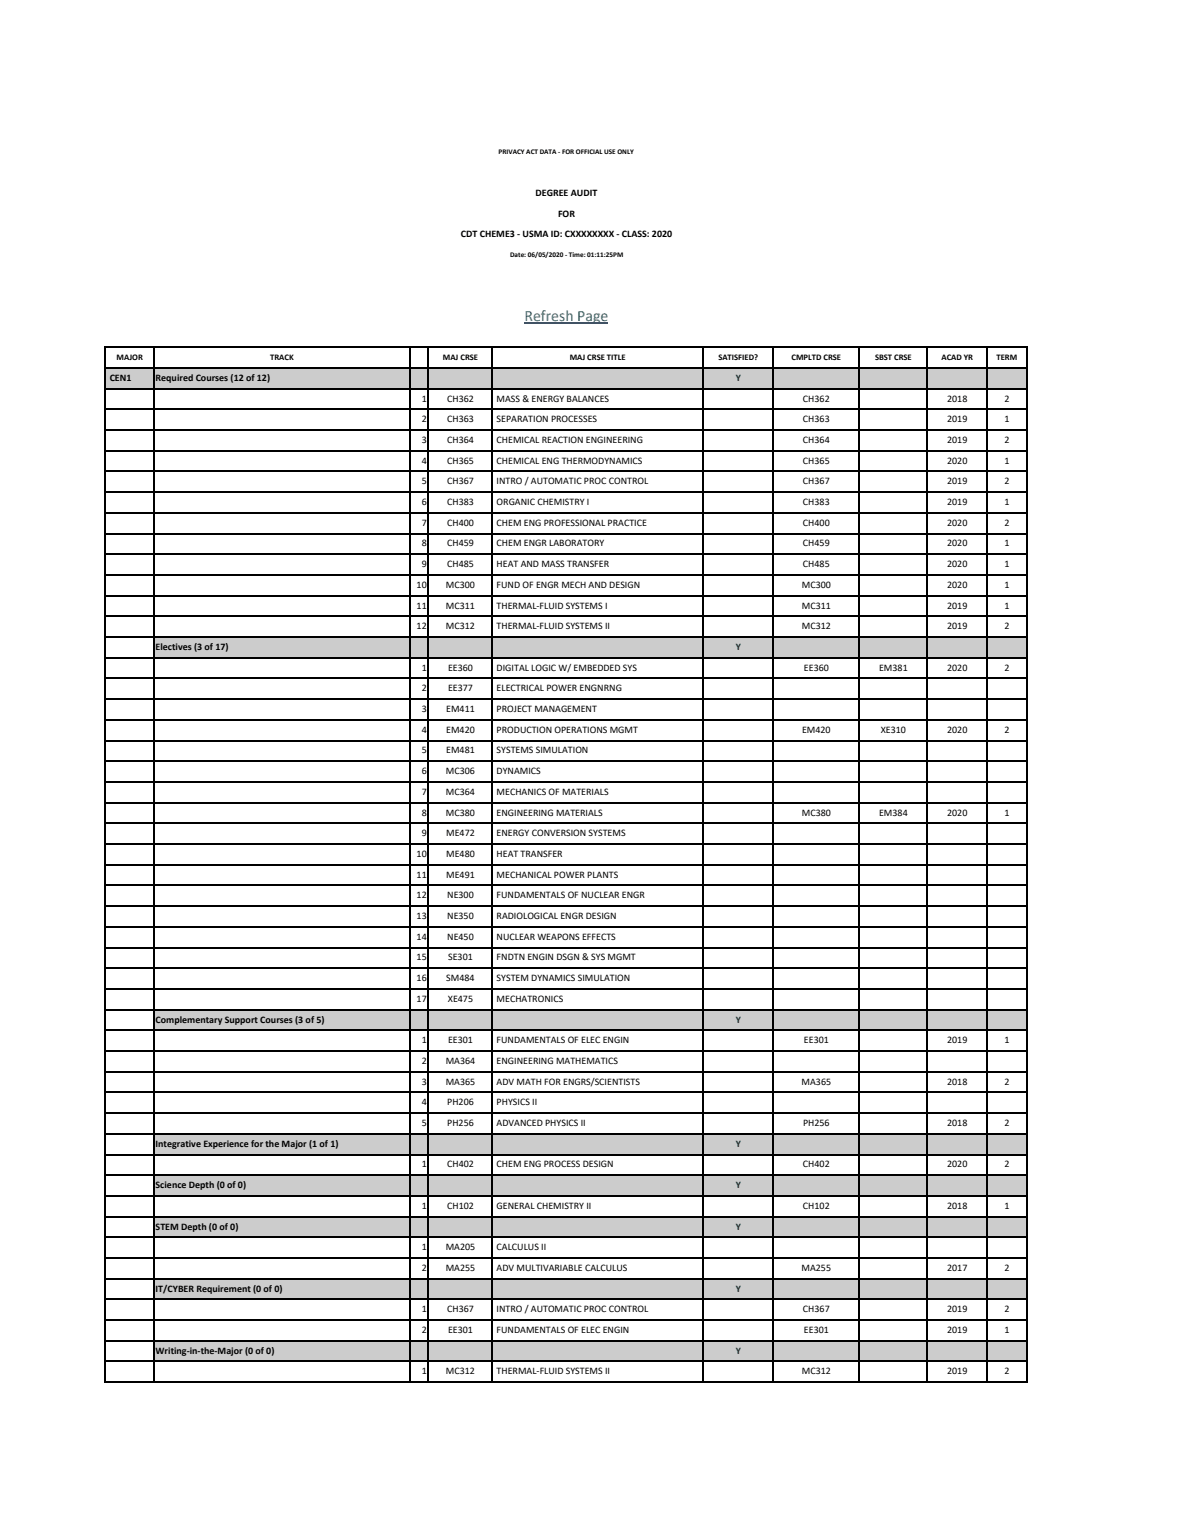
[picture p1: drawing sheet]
<svg xmlns="http://www.w3.org/2000/svg" width="216mm" height="279mm" viewBox="0 0 216 279" stroke-linecap="round" stroke-linejoin="round" font-family="sans-serif">
<defs><g id="words">
<text font-size="2.9" fill="#0563c1" x="95.4" y="58.4">Refresh Page</text>
<g font-size="1.8">
<text x="97.4" y="35.7">DEGREE AUDIT</text>
<text x="101.5" y="39.4">FOR</text>
<text x="83.8" y="43.2">CDT CHEME3 ‐ USMA ID: CXXXXXXXX ‐ CLASS: 2020</text>
<text x="19.9" y="69.3">CEN1</text>
<text x="28.3" y="69.3">Required Courses (12 of 12)</text>
<text x="76.7" y="73.1">1</text>
<text x="76.7" y="76.9">2</text>
<text x="81.3" y="73.1">CH362</text>
<text x="81.3" y="76.9">CH363</text>
<text x="90.3" y="73.1">MASS &amp; ENERGY BALANCES</text>
<text x="90.3" y="76.9">SEPARATION PROCESSES</text>
<text x="146.1" y="73.1">CH362</text>
<text x="146.1" y="76.9">CH363</text>
<text x="172.3" y="73.1">2018</text>
<text x="172.3" y="76.9">2019</text>
<text x="182.7" y="73.1">2</text>
<text x="182.7" y="76.9">1</text>
<text x="76.7" y="80.6">3</text>
<text x="81.3" y="80.6">CH364</text>
<text x="90.3" y="80.6">CHEMICAL REACTION ENGINEERING</text>
<text x="146.1" y="80.6">CH364</text>
<text x="172.3" y="80.6">2019</text>
<text x="182.7" y="80.6">2</text>
<text x="76.7" y="84.4">4</text>
<text x="76.7" y="88.2">5</text>
<text x="81.3" y="84.4">CH365</text>
<text x="81.3" y="88.2">CH367</text>
<text x="90.3" y="84.4">CHEMICAL ENG THERMODYNAMICS</text>
<text x="90.3" y="88.2">INTRO / AUTOMATIC PROC CONTROL</text>
<text x="146.1" y="84.4">CH365</text>
<text x="146.1" y="88.2">CH367</text>
<text x="172.3" y="84.4">2020</text>
<text x="172.3" y="88.2">2019</text>
<text x="182.7" y="84.4">1</text>
<text x="182.7" y="88.2">2</text>
<text x="76.7" y="91.9">6</text>
<text x="76.7" y="95.7">7</text>
<text x="81.3" y="91.9">CH383</text>
<text x="81.3" y="95.7">CH400</text>
<text x="90.3" y="91.9">ORGANIC CHEMISTRY I</text>
<text x="90.3" y="95.7">CHEM ENG PROFESSIONAL PRACTICE</text>
<text x="146.1" y="91.9">CH383</text>
<text x="146.1" y="95.7">CH400</text>
<text x="172.3" y="91.9">2019</text>
<text x="172.3" y="95.7">2020</text>
<text x="182.7" y="91.9">1</text>
<text x="182.7" y="95.7">2</text>
<text x="76.7" y="99.5">8</text>
<text x="81.3" y="99.5">CH459</text>
<text x="90.3" y="99.5">CHEM ENGR LABORATORY</text>
<text x="146.1" y="99.5">CH459</text>
<text x="172.3" y="99.5">2020</text>
<text x="182.7" y="99.5">1</text>
<text x="75.8" y="107">10</text>
<text x="76.7" y="103.2">9</text>
<text x="81.1" y="107">MC300</text>
<text x="81.3" y="103.2">CH485</text>
<text x="90.3" y="107">FUND OF ENGR MECH AND DESIGN</text>
<text x="90.3" y="103.2">HEAT AND MASS TRANSFER</text>
<text x="145.8" y="107">MC300</text>
<text x="146.1" y="103.2">CH485</text>
<text x="172.3" y="103.2">2020</text>
<text x="172.3" y="107">2020</text>
<text x="182.7" y="103.2">1</text>
<text x="182.7" y="107">1</text>
<text x="75.8" y="110.8">11</text>
<text x="81.1" y="110.8">MC311</text>
<text x="90.3" y="110.8">THERMAL‐FLUID SYSTEMS I</text>
<text x="145.8" y="110.8">MC311</text>
<text x="172.3" y="110.8">2019</text>
<text x="182.7" y="110.8">1</text>
<text x="28.3" y="118.3">Electives (3 of 17)</text>
<text x="75.8" y="114.5">12</text>
<text x="81.1" y="114.5">MC312</text>
<text x="90.3" y="114.5">THERMAL‐FLUID SYSTEMS II</text>
<text x="145.8" y="114.5">MC312</text>
<text x="172.3" y="114.5">2019</text>
<text x="182.7" y="114.5">2</text>
<text x="76.7" y="122.1">1</text>
<text x="76.7" y="125.8">2</text>
<text x="81.5" y="122.1">EE360</text>
<text x="81.5" y="125.8">EE377</text>
<text x="90.3" y="122.1">DIGITAL LOGIC W/ EMBEDDED SYS</text>
<text x="90.3" y="125.8">ELECTRICAL POWER ENGNRNG</text>
<text x="146.2" y="122.1">EE360</text>
<text x="159.9" y="122.1">EM381</text>
<text x="172.3" y="122.1">2020</text>
<text x="182.7" y="122.1">2</text>
<text x="76.7" y="129.6">3</text>
<text x="81.2" y="129.6">EM411</text>
<text x="90.3" y="129.6">PROJECT MANAGEMENT</text>
<text x="76.7" y="133.4">4</text>
<text x="76.7" y="137.1">5</text>
<text x="81.2" y="133.4">EM420</text>
<text x="81.2" y="137.1">EM481</text>
<text x="90.3" y="133.4">PRODUCTION OPERATIONS MGMT</text>
<text x="90.3" y="137.1">SYSTEMS SIMULATION</text>
<text x="145.9" y="133.4">EM420</text>
<text x="160.2" y="133.4">XE310</text>
<text x="172.3" y="133.4">2020</text>
<text x="182.7" y="133.4">2</text>
<text x="76.7" y="140.9">6</text>
<text x="81.1" y="140.9">MC306</text>
<text x="90.3" y="140.9">DYNAMICS</text>
<text x="76.7" y="148.4">8</text>
<text x="76.7" y="144.7">7</text>
<text x="81.1" y="148.4">MC380</text>
<text x="81.1" y="144.7">MC364</text>
<text x="90.3" y="148.4">ENGINEERING MATERIALS</text>
<text x="90.3" y="144.7">MECHANICS OF MATERIALS</text>
<text x="145.8" y="148.4">MC380</text>
<text x="159.9" y="148.4">EM384</text>
<text x="172.3" y="148.4">2020</text>
<text x="182.7" y="148.4">1</text>
<text x="75.8" y="156">10</text>
<text x="76.7" y="152.2">9</text>
<text x="81.2" y="152.2">ME472</text>
<text x="81.2" y="156">ME480</text>
<text x="90.3" y="152.2">ENERGY CONVERSION SYSTEMS</text>
<text x="90.3" y="156">HEAT TRANSFER</text>
<text x="75.8" y="159.7">11</text>
<text x="81.2" y="159.7">ME491</text>
<text x="90.3" y="159.7">MECHANICAL POWER PLANTS</text>
<text x="75.8" y="163.5">12</text>
<text x="75.8" y="167.3">13</text>
<text x="81.3" y="163.5">NE300</text>
<text x="81.3" y="167.3">NE350</text>
<text x="90.3" y="163.5">FUNDAMENTALS OF NUCLEAR ENGR</text>
<text x="90.3" y="167.3">RADIOLOGICAL ENGR DESIGN</text>
<text x="75.8" y="171">14</text>
<text x="81.3" y="171">NE450</text>
<text x="90.3" y="171">NUCLEAR WEAPONS EFFECTS</text>
<text x="75.8" y="174.8">15</text>
<text x="75.8" y="178.6">16</text>
<text x="81.2" y="178.6">SM484</text>
<text x="81.5" y="174.8">SE301</text>
<text x="90.3" y="174.8">FNDTN ENGIN DSGN &amp; SYS MGMT</text>
<text x="90.3" y="178.6">SYSTEM DYNAMICS SIMULATION</text>
<text x="75.8" y="182.4">17</text>
<text x="81.5" y="182.4">XE475</text>
<text x="90.3" y="182.4">MECHATRONICS</text>
<text x="28.3" y="186.1">Complementary Support Courses (3 of 5)</text>
<text x="76.7" y="189.9">1</text>
<text x="81.5" y="189.9">EE301</text>
<text x="90.3" y="189.9">FUNDAMENTALS OF ELEC ENGIN</text>
<text x="146.2" y="189.9">EE301</text>
<text x="172.3" y="189.9">2019</text>
<text x="182.7" y="189.9">1</text>
<text x="76.7" y="193.7">2</text>
<text x="76.7" y="197.4">3</text>
<text x="81.1" y="193.7">MA364</text>
<text x="81.1" y="197.4">MA365</text>
<text x="90.3" y="193.7">ENGINEERING MATHEMATICS</text>
<text x="90.3" y="197.4">ADV MATH FOR ENGRS/SCIENTISTS</text>
<text x="145.8" y="197.4">MA365</text>
<text x="172.3" y="197.4">2018</text>
<text x="182.7" y="197.4">2</text>
<text x="76.7" y="201.2">4</text>
<text x="81.3" y="201.2">PH206</text>
<text x="90.3" y="201.2">PHYSICS II</text>
<text x="28.3" y="208.7">Integrative Experience for the Major (1 of 1)</text>
<text x="76.7" y="205">5</text>
<text x="81.3" y="205">PH256</text>
<text x="90.3" y="205">ADVANCED PHYSICS II</text>
<text x="146.1" y="205">PH256</text>
<text x="172.3" y="205">2018</text>
<text x="182.7" y="205">2</text>
<text x="76.7" y="212.5">1</text>
<text x="81.3" y="212.5">CH402</text>
<text x="90.3" y="212.5">CHEM ENG PROCESS DESIGN</text>
<text x="146.1" y="212.5">CH402</text>
<text x="172.3" y="212.5">2020</text>
<text x="182.7" y="212.5">2</text>
<text x="28.3" y="216.3">Science Depth (0 of 0)</text>
<text x="76.7" y="220">1</text>
<text x="81.3" y="220">CH102</text>
<text x="90.3" y="220">GENERAL CHEMISTRY II</text>
<text x="146.1" y="220">CH102</text>
<text x="172.3" y="220">2018</text>
<text x="182.7" y="220">1</text>
<text x="28.3" y="223.8">STEM Depth (0 of 0)</text>
<text x="76.7" y="227.6">1</text>
<text x="81.1" y="227.6">MA205</text>
<text x="90.3" y="227.6">CALCULUS II</text>
<text x="76.7" y="231.3">2</text>
<text x="81.1" y="231.3">MA255</text>
<text x="90.3" y="231.3">ADV MULTIVARIABLE CALCULUS</text>
<text x="145.8" y="231.3">MA255</text>
<text x="172.3" y="231.3">2017</text>
<text x="182.7" y="231.3">2</text>
<text x="28.3" y="235.1">IT/CYBER Requirement (0 of 0)</text>
<text x="76.7" y="238.9">1</text>
<text x="81.3" y="238.9">CH367</text>
<text x="90.3" y="238.9">INTRO / AUTOMATIC PROC CONTROL</text>
<text x="146.1" y="238.9">CH367</text>
<text x="172.3" y="238.9">2019</text>
<text x="182.7" y="238.9">2</text>
<text x="76.7" y="242.6">2</text>
<text x="81.5" y="242.6">EE301</text>
<text x="90.3" y="242.6">FUNDAMENTALS OF ELEC ENGIN</text>
<text x="146.2" y="242.6">EE301</text>
<text x="172.3" y="242.6">2019</text>
<text x="182.7" y="242.6">1</text>
<text x="28.3" y="246.4">Writing‐in‐the‐Major (0 of 0)</text>
<text x="76.7" y="250.2">1</text>
<text x="81.1" y="250.2">MC312</text>
<text x="90.3" y="250.2">THERMAL‐FLUID SYSTEMS II</text>
<text x="145.8" y="250.2">MC312</text>
<text x="172.3" y="250.2">2019</text>
<text x="182.7" y="250.2">2</text>
</g>
<g font-size="1.8" fill="#008000">
<text x="133.8" y="69.3">Y</text>
<text x="133.8" y="118.3">Y</text>
<text x="133.8" y="186.1">Y</text>
<text x="133.8" y="208.7">Y</text>
<text x="133.8" y="216.3">Y</text>
<text x="133.8" y="223.8">Y</text>
<text x="133.8" y="235.1">Y</text>
<text x="133.8" y="246.4">Y</text>
</g>
<g font-size="1.6">
<text x="21.2" y="65.5">MAJOR</text>
<text x="49.1" y="65.5">TRACK</text>
<text x="80.6" y="65.5">MAJ CRSE</text>
<text x="103.6" y="65.5">MAJ CRSE TITLE</text>
<text x="130.7" y="65.5">SATISFIED?</text>
<text x="144" y="65.5">CMPLTD CRSE</text>
<text x="159.2" y="65.5">SBST CRSE</text>
<text x="171.2" y="65.5">ACAD YR</text>
<text x="181.3" y="65.5">TERM</text>
</g>
<g font-size="1.3">
<text x="90.7" y="28">PRIVACY ACT DATA ‐ FOR OFFICIAL USE ONLY</text>
<text x="92.8" y="46.8">Date: 06/05/2020 ‐ Time: 01:11:25PM</text>
</g>
</g></defs>
<g fill="#ccc">
<path d="M19.3 67h167.5v3.8h-167.5z"/>
<path d="M27.9 116h158.9v3.7h-158.9z"/>
<path d="M27.9 183.8h158.9v3.8h-158.9z"/>
<path d="M27.9 206.4h158.9v3.8h-158.9z"/>
<path d="M27.9 213.9h158.9v3.8h-158.9z"/>
<path d="M27.9 221.4h158.9v3.8h-158.9z"/>
<path d="M27.9 232.7h158.9v3.8h-158.9z"/>
<path d="M27.9 244.1h158.9v3.7h-158.9z"/>
</g>
<path d="M95.4 58.8h15.3" fill="none" stroke="#0563c1" stroke-width=".19"/>
<g fill="none" stroke="#000" stroke-width=".25">
<path d="M19.2 63.1v188.6M19.3 63.2h167.6M19.3 67h167.6M19.3 70.7h167.6M19.3 74.5h167.6M19.3 78.3h167.6M27.9 63.3v188.4M74.5 63.3v188.4M77.9 63.3v188.4M89.6 63.3v188.4M127.8 63.3v188.4M140.7 63.3v188.4"/>
<path d="M156.2 63.3v188.4M168.7 63.3v188.4M179.5 63.3v188.4M186.8 63.3v188.4M19.3 82h167.6M19.3 85.8h167.6M19.3 89.6h167.6M19.3 93.3h167.6M19.3 97.1h167.6M19.3 100.9h167.6M19.3 104.6h167.6M19.3 108.4h167.6"/>
<path d="M19.3 112.2h167.6M19.3 116h167.6M19.3 119.7h167.6M19.3 123.5h167.6M19.3 127.3h167.6M19.3 131h167.6M19.3 134.8h167.6M19.3 138.6h167.6M19.3 142.3h167.6M19.3 146.1h167.6M19.3 149.9h167.6M19.3 153.6h167.6"/>
<path d="M19.3 157.4h167.6M19.3 161.2h167.6M19.3 164.9h167.6M19.3 168.7h167.6M19.3 172.5h167.6M19.3 176.2h167.6M19.3 180h167.6M19.3 183.8h167.6M19.3 187.5h167.6M19.3 191.3h167.6M19.3 195.1h167.6M19.3 198.8h167.6"/>
<path d="M19.3 202.6h167.6M19.3 206.4h167.6M19.3 210.1h167.6M19.3 213.9h167.6M19.3 217.7h167.6M19.3 221.4h167.6M19.3 225.2h167.6M19.3 229h167.6M19.3 232.7h167.6M19.3 236.5h167.6M19.3 240.3h167.6M19.3 244.1h167.6"/>
<path d="M19.3 247.8h167.6M19.3 251.6h167.6"/>
</g>
<use href="#words"/>
</svg>
